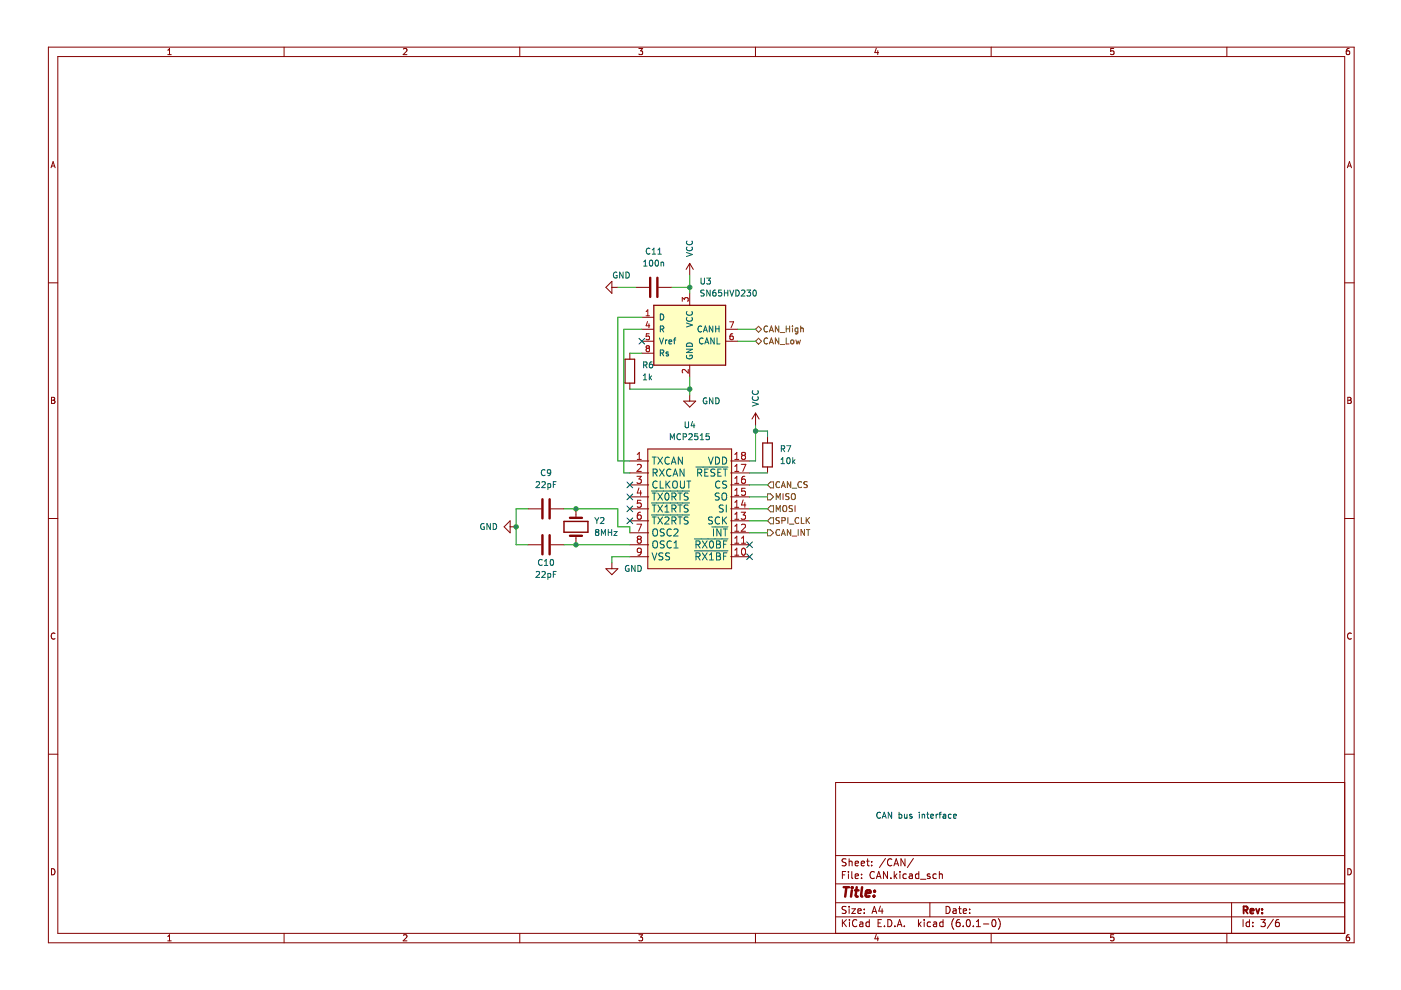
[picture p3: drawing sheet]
<svg xmlns="http://www.w3.org/2000/svg" width="297mm" height="210mm" viewBox="0 0 297 210" stroke-linecap="round" stroke-linejoin="round" font-family="sans-serif">
<path d="M.3 0h296.8v209.9h-296.8z" fill-rule="evenodd" fill="#fff" stroke="#fff" stroke-width=".21"/>
<g fill="none" stroke="#840000" stroke-width=".21">
<path d="M10.3 10h276.8v189.9h-276.8zM12.3 12h272.8v185.9h-272.8zM35.6 11.6h.7M35.6 10.7l.3-.4v1.3M60.2 10v2M85.5 10.4l.5-.1 .3 .4-.8 .9h.8M110.2 10v2M135.4 10.3h.9l-.5 .5 .4 .1v.6l-.2 .1-.6-.1M160.2 10v2M185.8 10.2l-.3 .9h.8M186.1 10.7v.9M210.1 10v2"/>
<path d="M236.1 10.3h-.6v.6l.6-.1v.7l-.1 .1-.5-.1M260.1 10v2M286 10.3h-.3l-.2 .3-.1 .7 .3 .3 .4-.1-.1-.7h-.3l-.3 .2M10.8 35.6l.5-1.3 .4 1.3M10.9 35.2h.7M285.7 35.6l.4-1.3 .4 1.3M285.8 35.2h.6M10.3 60h2M129.7 59.7v2.5l-1.2-1.3zM146.2 55.8l-.7 1.3M146.2 55.8v2.6M146.2 55.8l.8 1.3"/>
<path d="M285.1 60h2M129.7 60.9h1.3M133.5 74.9v1.3M134.8 60.9h2.8M136.1 67.3h2.5M136.1 69.8h2.5M136.1 72.3h2.5M136.1 74.9h2.5M139.6 60.9h2.8M146.2 62.2v2.5M146.2 77.4v2.6M153.8 69.8h2.6"/>
<path d="M153.8 72.3h2.6M10.9 84.2h.5l.2 .3-.2 .4 .2 .1 .1 .3-.3 .2h-.5zM10.9 84.9h.5M133.5 81.2v1.3M133.5 97.7h4M137.3 95.2h17.8v25.4h-17.8zM145 85h2.5l-1.3 1.3zM146.2 83.8v1.2M154.9 97.7h4M160.2 87.6v2.5M160.2 87.6l-.8 1.2M160.2 87.6l.8 1.2"/>
<path d="M162.7 92.7v1.2M162.7 99v1.3M285.8 84.2h.4l.2 .3-.2 .4 .2 .1 .1 .3-.2 .2h-.5zM285.8 84.9h.4M10.3 109.9h2M108.2 111.7h1.2M108.2 110.4v2.6l-1.3-1.3zM112 115.5h2.8M112 107.9h2.8M116.8 115.5h2.8M116.8 107.9h2.8M122.1 107.9v1.9"/>
<path d="M122.1 113.6v1.9M129.7 119.3v1.3M133.5 115.5h4M133.5 107.9h4M133.5 118h4M133.5 113h4M133.5 110.4h4M133.5 105.4h4M133.5 102.8h4M133.5 100.3h4M154.9 115.5h4M154.9 107.9h4"/>
<path d="M154.9 118h4M154.9 113h4M154.9 110.4h4M154.9 105.4h4M154.9 102.8h4M154.9 100.3h4M285.1 109.9h2M11.7 134.3a.58 .58 0 0 0-.9 .6 .58 .58 0 0 0 .9 .5M128.5 120.6h2.5l-1.3 1.3zM286.5 134.3a.58 .58 0 0 0-.8 .6 .58 .58 0 0 0 .8 .5M10.3 159.9h2M285.1 159.9h2"/>
<path d="M285.1 165.9h-107.9v32M10.9 184.2a.66 .66 0 0 1 .8 .6 .66 .66 0 0 1-.8 .7zM35.6 198.6l.3-.4v1.3M35.6 199.5h.7M60.2 197.9v2M85.5 198.3l.5-.1 .3 .4-.8 .9h.8M110.2 197.9v2M135.4 198.2h.9l-.5 .5 .4 .1v.6l-.2 .1-.6-.1M160.2 197.9v2M177.2 194.4h107.9M177.2 191.4h107.9M177.2 187.4h107.9"/>
<path d="M177.2 181.4h107.9M178.6 195v1.5M178.6 185.5h.5M178.8 195.6l.7 .9M179.3 184.8h-.7v1.5M179.4 192.2h-.6l-.2 .1v.4l.6 .3 .2 .4-.3 .3-.6-.1M179.4 182.2l-.6-.1-.2 .1v.5l.6 .2 .2 .4-.3 .3-.6-.1M179.5 195l-.9 .8M179.9 184.8v.1M179.9 185.3v1M180 182.1v1.5M180 192.2v.1"/>
<path d="M180 192.7v1M180 182.7l.2-.1 .4 .1 .1 .9M180.1 195v.1M180.1 195.5v1M180.6 192.7h.8l-.8 1h.8M180.6 184.8v1.3l.2 .2M181.3 185.8l.7-.2v-.2l-.5-.1-.2 .2 .1 .7h.6M181.3 183.1l.7-.2v-.2l-.5-.1-.2 .2 .1 .7h.6M181.7 195.1a.71 .71 0 0 0-1 .5 .71 .71 0 0 0 .7 .9l.3-.2M181.9 193.2l.7-.2-.1-.3h-.4l-.2 .2 .1 .7h.5M182.3 195.5h.6l.1 1M182.6 183.1l.7-.2-.1-.2-.4-.1-.2 .2 .1 .7h.5"/>
<path d="M182.7 186.1v.2M182.7 185.4v.1M183 195.8l-.5 .1-.3 .2 .3 .4 .5-.1M183.2 193.5v.2M183.2 192.7v.2M183.7 182.6h.6M184 182.1v1.3l.3 .2M184.3 195.5h-.4l-.3 .3 .1 .6h.6M184.3 195v1.5M184.8 183.4v.2M184.8 182.7v.1M184.9 193.7l.5-1.5 .5 1.5"/>
<path d="M185 193.2h.7M185.4 184.9a.71 .71 0 0 0-1 .5 .71 .71 0 0 0 .7 .9l.3-.2M185.8 198.1l-.3 .9h.8M185.8 186.3l.5-1.5 .5 1.5M186 185.9h.7M186.1 198.6v.9M186.2 195.7h.5M186.7 192.1l-.4 1.1h.9M186.9 195h-.7v1.5h.7M187 192.7v1M187.5 196.3v.2M187.7 182l-1.2 1.9"/>
<path d="M188.2 184.8v1.5l-.9-1.5v1.5M188.2 195a.76 .76 0 0 1 .9 .7 .76 .76 0 0 1-.9 .8zM188.9 186.1v.2M189.1 182.2a.71 .71 0 0 0-1 .5 .71 .71 0 0 0 .7 .9l.3-.2M189.5 183.6l.5-1.5 .5 1.5M189.6 184.8v1.5M189.7 183.2h.7M189.7 196.3v.2M189.7 185.7l.5 .6M190.2 185.3l-.6 .6M190.2 196.5l.5-1.5 .5 1.5M190.4 196h.7"/>
<path d="M190.8 184.8v.1M190.8 185.3v1M191.7 196.3v.2M191.9 182.1v1.5l-.9-1.5v1.5M192.2 185.4l-.5-.1-.3 .3 .2 .6h.6M192.8 185.4h.6v.9M193.4 185.6l-.5 .1-.2 .2 .2 .4 .5-.1M193.7 182l-1.3 1.9M194.7 195v1.5M194.8 185.4l-.4-.1-.3 .3 .1 .6h.6M194.8 184.8v1.5M194.9 195.9l.4 .6"/>
<path d="M195.2 186.4h1.1M195.3 195.5l-.6 .5M195.9 195v.1M195.9 195.5v1M197.2 191.4v3M197.2 185.4l-.4-.1-.2 .2 .1 .2 .5 .2v.3h-.6M197.3 195.5h-.4l-.3 .3 .1 .6h.6M197.9 195.5h.6l.1 1M198.5 185.4l-.4-.1-.3 .3 .1 .6h.6M198.6 195.8l-.5 .1-.2 .2 .2 .4 .5-.1M199.2 185.4l.2-.1 .3 .1 .1 .9M199.2 184.8v1.5"/>
<path d="M199.9 195.5h-.4l-.3 .3 .2 .6h.5M199.9 195v1.5M200.6 192.2a.76 .76 0 0 1 .9 .7 .76 .76 0 0 1-.9 .8zM202.1 192.7h.6v1M202.2 194.8a1.72 1.72 0 0 0 0 2.2M202.7 193l-.5 .1-.2 .2 .2 .4 .5-.1M203.2 192.7h.6M203.4 192.2v1.3l.4 .2M203.4 195h-.4a1.01 1.01 0 0 0 0 1.5l.5-.2 .1-.5-.3-.3-.4 .1-.2 .2M204.2 193.2l.7-.2v-.3h-.5l-.2 .2 .1 .7h.6M204.2 196.3v.2M205 195.1l.2-.1a.8 .8 0 0 1 .5 .7 .8 .8 0 0 1-.5 .8l-.3-.6z"/>
<path d="M205.6 193.5v.2M205.6 192.7v.2M206.4 196.3v.2M207 196.5h.9M207 195.4l.4-.4v1.5M208.5 195.9h1.2M210.1 197.9v2M210.4 195.1l.3-.1a.8 .8 0 0 1 .5 .7 .8 .8 0 0 1-.5 .8l-.4-.6zM211.7 194.8a1.72 1.72 0 0 1 0 2.2M236.1 198.2h-.6v.6l.6-.1v.7l-.1 .1-.5-.1M260.1 197.9v2M261.1 191.4v6.5"/>
<path d="M263.6 195v1.5M264.9 195.5h-.4l-.3 .3 .1 .6h.6M264.9 195v1.5M265.6 196.3v.2M265.6 195.5v.2M267.3 195h1l-.5 .5 .4 .2v.6l-.2 .2-.7-.2M270 194.9l-1.3 1.9M271.1 195h-.4a1.01 1.01 0 0 0 0 1.5l.5-.2 .1-.5-.3-.3-.5 .1-.1 .2M285.8 184.2a.66 .66 0 0 1 .7 .6 .66 .66 0 0 1-.7 .7zM286 198.2h-.3l-.2 .3-.1 .7 .3 .3 .4-.1-.1-.7h-.3l-.3 .2"/>
</g>
<path d="M263.7 193l.7-.1 .1-.2v-.4l-.8-.1v1.5M264 193l.5 .7M265.1 193.2l.7-.2-.1-.3h-.4l-.2 .2 .1 .7h.5M266.3 192.7l.4 1 .3-1M267.6 193.5v.2M267.6 192.7v.2" fill="none" stroke="#840000" stroke-width=".39"/>
<path d="M178.9 188.1h1.1M179.4 188.1l-.2 2M180.6 188.8l-.2 1.3M180.7 188.1v.2M181.3 188.8h.7M181.6 188.1l-.2 1.7 .1 .2 .4 .1M182.8 188.1l-.2 1.7 .2 .3M183.6 189.4l.9-.2v-.3l-.6-.1-.3 .3v.9h.8M185.3 189.9v.2M185.4 188.9v.2" fill="none" stroke="#840000" stroke-width=".52"/>
<path d="M137.9 58.9v4.1M139.4 58.9v4.1M115 105.9v4M115 113.5v4M116.5 105.9v4M116.5 113.5v4M120.8 113.6h2.6M120.8 109.8h2.6" fill="none" stroke="#840000" stroke-width=".51"/>
<g fill="none" stroke="#006464" stroke-width=".21">
<path d="M130.8 57.8a.58 .58 0 0 0-.8 .5 .58 .58 0 0 0 .8 .5v-.4h-.2M132.1 57.7v1.3l-.7-1.3v1.3M132.7 57.7a.64 .64 0 0 1 .7 .6 .64 .64 0 0 1-.7 .7zM136.5 56.4h.7M136.5 55.5l.3-.3v1.2M137.8 52.7a.56 .56 0 0 0-.8 .5 .56 .56 0 0 0 .8 .6M137.8 55.3l.2-.1a.68 .68 0 0 1 .4 .6 .68 .68 0 0 1-.4 .6l-.3-.5zM138.3 53.9h.7M138.3 53l.3-.4v1.3M139 55.3l.2-.1a.68 .68 0 0 1 .4 .6 .68 .68 0 0 1-.4 .6l-.3-.5zM139.5 53.9h.7M139.5 53l.4-.4v1.3"/>
<path d="M140.2 55.6v.8M140.2 55.7l.4-.1 .1 .8M145.5 53.5l1.3 .5-1.3 .4M145.7 52.4a.56 .56 0 0 0 .5 .8 .56 .56 0 0 0 .5-.8M145.7 51.1a.56 .56 0 0 0 .5 .8 .56 .56 0 0 0 .5-.8M148.6 59v1l.3 .2h.2l.3-.2v-1M149.8 59h.8l-.4 .4 .4 .2v.5l-.2 .1-.6-.1M136.4 79.6l.4-.3v1.2M136.5 77.4l.6-.1v-.4l-.6-.2v1.3M136.8 77.4l.4 .6M137.7 79.3v1.2M138.2 79.7l-.5 .5"/>
<path d="M138.3 76.7l-.4 .1-.2 .2v.8l.2 .2 .4-.1v-.6l-.4-.1-.2 .3M139.8 71.7l.5 1.2 .4-1.2M140 66.6a.64 .64 0 0 1 .7 .6 .64 .64 0 0 1-.7 .6zM140 69.8l.6-.1 .1-.5-.7-.1v1.3M140 74.9l.6-.1 .1-.5-.7-.1v1.3M140.3 69.8l.4 .6M140.3 74.9l.4 .6M141.1 72.1v.8M141.5 72.1l-.4 .2M141.7 74.7l-.3-.1-.2 .2 .1 .2 .4 .1v.3h-.5M141.8 72.5l.6-.1v-.3h-.4l-.2 .2 .1 .6h.5M142.8 72.1h.5"/>
<path d="M143.3 71.7l-.3 .1v1.1M145.5 74h1.3l-1.3 .8h1.3M145.5 68.5l1.3 .4-1.3 .4M145.6 75.4a.58 .58 0 0 0 .6 .7 .58 .58 0 0 0 .5-.8h-.4v.2M145.7 66.1a.56 .56 0 0 0 .5 .8 .56 .56 0 0 0 .5-.8M145.7 67.3a.56 .56 0 0 0 .5 .8 .56 .56 0 0 0 .5-.8M145.7 72.8a.66 .66 0 0 1 .8 0 .66 .66 0 0 1 .3 .6h-1.3zM148.8 69.2a.56 .56 0 0 0-.8 .6 .56 .56 0 0 0 .8 .5M149.1 71.8a.56 .56 0 0 0-.8 .5 .56 .56 0 0 0 .8 .5M149.1 70.4l.5-1.3 .4 1.3M149.3 70h.6M149.3 61.6l-.5-.1-.2 .2 .1 .3 .5 .3v.3l-.6 .1"/>
<path d="M149.4 72.9l.5-1.2 .4 1.2M149.6 72.6h.6M150.6 61.5v1.3l-.8-1.3v1.3M151.1 69.1v1.3l-.7-1.3v1.3M151.4 71.7v1.2l-.7-1.2v1.2M151.7 61.5l-.3 .1-.2 .2-.1 .7 .3 .3 .4-.2-.1-.6h-.3l-.3 .2M151.7 69.1v1.3M151.7 69.7h.8M152 71.7v1.2h.6M152.5 69.1v1.3M153 61.5h-.6l-.1 .6 .6-.1 .1 .6-.2 .2-.5-.2M153.6 61.5v1.3"/>
<path d="M153.6 62.1h.7M154.3 61.5v1.3M154.7 61.5l.5 1.3 .4-1.3M156 61.5a.64 .64 0 0 1 .7 .6 .64 .64 0 0 1-.7 .7zM157.2 61.6l.5-.1 .2 .4-.7 .9h.7M158.4 61.5h.7l-.4 .5 .4 .1v.5l-.2 .2-.5-.2M159.8 61.6l.1-.1a.68 .68 0 0 1 .5 .6 .68 .68 0 0 1-.5 .7l-.3-.5zM115.6 99.7a.56 .56 0 0 0-.8 .5 .56 .56 0 0 0 .8 .5M136.4 80.5h.7M137.8 80.1l.4 .4M138.3 96.9h.8M138.7 96.9v1.5"/>
<path d="M139.5 96.9l1 1.5M139.8 99.5l1 1.5M140.5 96.9l-1 1.5M140.8 99.5l-1 1.5M141.9 97.1a.71 .71 0 0 0-1 .5 .71 .71 0 0 0 .7 .8l.3-.1M142.1 93.2v-1.2l.4 .9 .5-.9v1.2M142.3 99.6a.71 .71 0 0 0-1 .5 .71 .71 0 0 0 .7 .9l.3-.2M142.3 98.4l.5-1.5 .5 1.5M142.5 98h.7M144.3 92.1a.56 .56 0 0 0-.8 .5 .56 .56 0 0 0 .8 .5M144.7 96.9v1.5l-.9-1.5v1.5M144.8 92.6h.6l.1-.5-.7-.1v1.2"/>
<path d="M145 99.5v1.5l-.8-1.5v1.5M145.3 89.4v1.1l.2 .2h.2l.3-.2v-1.1M146.1 92.1l.4-.1 .3 .3-.8 .9h.8M146.8 89.4l-.3 .9h.8M147.1 89.8v.9M147.6 99h6.7M147.9 92h-.6v.6l.6-.1v.6l-.2 .1-.4-.1M148.5 92.3l.3-.3v1.2M148.5 93.2h.7M149.8 84.4a.58 .58 0 0 0-.7 .6 .58 .58 0 0 0 .8 .5v-.4h-.3M150.1 99.5h-.7v1.5h.7M150.2 96.9l.5 1.5 .5-1.5"/>
<path d="M150.3 92h-.6v.6l.6-.1v.6l-.1 .1-.5-.1M151.1 84.3v1.3l-.7-1.3v1.3M151.6 99.5h-.6l-.3 .2 .1 .4 .7 .3v.4l-.2 .2-.6-.1M151.7 96.9a.76 .76 0 0 1 .9 .8 .76 .76 0 0 1-.9 .7zM151.8 84.3a.64 .64 0 0 1 .7 .7 .64 .64 0 0 1-.7 .6zM152.9 99.5h-.7v1.5h.7M153.2 96.9a.76 .76 0 0 1 .9 .8 .76 .76 0 0 1-.9 .7zM153.3 99.5h.9M153.8 99.5v1.5M159.5 85.3l1.3 .4-1.3 .4M159.6 84.1a.56 .56 0 0 0 .5 .8 .56 .56 0 0 0 .5-.8M159.6 82.8a.56 .56 0 0 0 .5 .8 .56 .56 0 0 0 .5-.8"/>
<path d="M165.6 98.3h.7M165.6 97.4l.4-.4v1.3M165.7 95.2l.6-.1v-.5l-.6-.1v1.3M166 95.2l.4 .6M166.8 94.5h.8l-.5 1.3M166.9 97.2l.2-.2a.68 .68 0 0 1 .4 .7 .68 .68 0 0 1-.4 .6l-.3-.5zM168.1 97v1.3M168.2 97.8l.4 .5M168.6 97.5l-.5 .4M102.6 111.1a.58 .58 0 0 0-.7 .5 .58 .58 0 0 0 .8 .6v-.5h-.2M104 111v1.3l-.8-1.3v1.3M104.6 111a.64 .64 0 0 1 .7 .6 .64 .64 0 0 1-.7 .7z"/>
<path d="M113.7 102.2l.5-.1 .2 .4-.8 .9h.8M114.9 102.2l.5-.1 .2 .4-.8 .9h.8M115 118.7a.56 .56 0 0 0-.8 .6 .56 .56 0 0 0 .8 .5M115.4 119.9h.8M115.4 119l.4-.4v1.3M116.2 102.6l.3-.1 .3 .3-.2 .5h-.4M116.2 102.5v1.3M116.8 100.1l-.3 .3-.3-.1-.1-.6 .4-.1 .3 .2-.1 .7-.2 .3h-.3M116.8 118.7l.1-.1a.68 .68 0 0 1 .5 .7 .68 .68 0 0 1-.5 .6l-.3-.5zM117.3 102.7h.4M117.9 102.1h-.6v1.3M126.1 109.7l.4 .7"/>
<path d="M126.5 112.8l-.3-.2 .3-.3h.2l.3 .2-.3 .3M126.5 112.8l-.3 .3v.2l.3 .2h.2l.3-.2v-.2l-.3-.3M126.5 112.8h.2M126.5 110.4v.6M127 109.7l-.5 .7M127.3 109.9l.5-.2 .3 .4-.8 .9h.8M127.5 113.5v-1.2l.4 .9 .5-.9v1.2M129 112.3v1.2M129 112.9h.7M129.7 112.3v1.2M130.2 112.7h.6l-.6 .8h.6M133.3 119.9a.58 .58 0 0 0-.7 .6 .58 .58 0 0 0 .8 .5v-.4h-.3"/>
<path d="M134.6 119.9v1.3l-.7-1.3v1.3M135.3 119.9a.64 .64 0 0 1 .7 .6 .64 .64 0 0 1-.7 .7zM138.1 104.1h8.1M138.1 106.6h8.1M138.1 109.2h8.1M138.3 109.6h.8M138.3 107.1h.8M138.3 104.5h.8M138.3 117.2l.5 1.5 .5-1.5M138.5 112.4l.3-.3a.5 .5 0 0 1 .6 .5v.5a.5 .5 0 0 1-.5 .6 .5 .5 0 0 1-.5-.6zM138.5 114.9l.3-.2a.5 .5 0 0 1 .6 .5v.5a.5 .5 0 0 1-.5 .5 .5 .5 0 0 1-.5-.5zM138.5 100.2h.7l.1-.2v-.4l-.8-.1v1.5"/>
<path d="M138.7 104.5v1.5M138.7 107.1v1.5M138.7 109.6v1.5M138.8 100.2l.5 .8M139.3 102.1a.71 .71 0 0 0-1 .5 .71 .71 0 0 0 .7 .9l.3-.2M139.5 104.5l1 1.5M139.5 107.1l1 1.5M139.5 109.6l1 1.5M140 102v1.5h.7M140.5 104.5l-1 1.5M140.5 107.1l-1 1.5M140.5 109.6l-1 1.5"/>
<path d="M140.5 117.3l-.5-.1-.3 .3 .1 .4 .7 .3v.4l-.2 .1-.6-.1M140.8 114.8l-.5-.1-.3 .1v.5l.7 .2 .1 .4-.3 .3-.5-.1M140.8 112.2l-.5-.1-.3 .2v.4l.7 .3 .1 .4-.3 .2h-.5M141 109.8l.5-.2 .3 .4-.9 1.1h.9M141 108.6h.8M141 107.5l.4-.4v1.5M141.1 104.7l.2-.2a.8 .8 0 0 1 .5 .8 .8 .8 0 0 1-.5 .7l-.3-.5zM141.2 102v1.5M141.4 102.6l.6 .9M142 117.3l-.6-.1-.2 .2v.4l.6 .3 .2 .3-.3 .3-.6-.1M142 102l-.8 .8M142.3 114.8a.71 .71 0 0 0-1 .5 .71 .71 0 0 0 .7 .9l.3-.2"/>
<path d="M142.3 112.3a.71 .71 0 0 0-1 .5 .71 .71 0 0 0 .7 .8l.3-.1M142.5 105.3l.7-.1 .1-.2v-.3l-.8-.2v1.5M142.5 110.4l.7-.1 .1-.2v-.3l-.8-.2v1.5M142.5 107.9l.7-.1 .1-.2v-.4l-.8-.1v1.5M142.7 102.2l.3-.2a.5 .5 0 0 1 .6 .5v.5a.5 .5 0 0 1-.5 .5 .5 .5 0 0 1-.5-.5zM142.7 101l.5-1.5 .5 1.5M142.8 100.5h.7M142.8 105.3l.5 .7M142.8 107.9l.5 .7M142.8 110.4l.5 .7M142.9 116.2h.9M142.9 112.3l.6-.2 .3 .5-1 1h1"/>
<path d="M142.9 115.1l.4-.4v1.5M143.8 109.6h.8M143.8 107.1h.8M143.8 104.5h.8M144.2 104.5v1.5M144.2 107.1v1.5M144.2 109.6v1.5M144.3 102v1.2l.2 .3h.3l.3-.3v-1.2M145.6 102h.9M145.9 109.7l-.6-.1-.2 .2v.4l.7 .3 .1 .3-.3 .3-.6-.1M145.9 104.6l-.6-.1-.2 .2v.4l.7 .3 .1 .3-.3 .3h-.6M145.9 107.1h-.6l-.2 .1v.4l.7 .3 .1 .4-.3 .3-.6-.1"/>
<path d="M146 102v1.5M147.2 116.8h7.1M147.2 114.3h7.1M147.6 115.5l.7-.1 .1-.2v-.4l-.8-.1v1.5M147.6 118l.7-.1 .1-.2v-.3l-.8-.2v1.5M147.9 118l.5 .7M147.9 115.5l.5 .7M147.9 100.2h.7l.2-.2-.1-.4-.8-.1v1.5M148.3 100.2l.5 .8M148.9 117.2l1 1.5M148.9 114.7l1 1.5M149.4 100.2h.5"/>
<path d="M149.9 117.2l-1 1.5M149.9 114.7l-1 1.5M150.4 118.7h.9M150.4 117.7l.4-.5v1.5M150.6 114.8l.2-.1a.8 .8 0 0 1 .5 .7 .8 .8 0 0 1-.5 .8l-.4-.6zM150.9 111.7h3.4M151.1 109.7l-.6-.1-.2 .2v.4l.6 .3 .2 .3-.3 .3-.6-.1M151.3 112.1v1.5M151.9 117.2h.5l.3 .3-.3 .4 .3 .2 .1 .3-.3 .3h-.6zM151.9 114.7h.5l.3 .3-.3 .4 .3 .1 .1 .4-.3 .3h-.6zM151.9 117.9h.5M151.9 115.4h.5"/>
<path d="M152.2 100.2h.5M152.5 104.6l-.6-.1-.3 .3 .2 .4 .6 .3v.4l-.2 .1h-.6M152.6 109.8a.71 .71 0 0 0-1 .4 .71 .71 0 0 0 .7 .9l.3-.1M152.6 102.1a.71 .71 0 0 0-1 .5 .71 .71 0 0 0 .7 .9l.3-.2M152.8 112.1v1.5l-.8-1.5v1.5M153.1 104.7l.3-.2a.5 .5 0 0 1 .7 .5v.5a.5 .5 0 0 1-.5 .5 .5 .5 0 0 1-.5-.5zM153.2 109.6v1.5M153.3 107.1h-.5l-.2 .1v.4l.6 .3 .1 .4-.2 .3-.6-.1M153.3 112.1h.9M153.4 117.9h.5M153.4 115.4h.5M153.4 110.2l.7 .9"/>
<path d="M153.8 112.1v1.5M154 107.1v1.5M154.1 109.6l-.9 .9M154.1 102.1l-.6-.1-.2 .1v.5l.6 .2 .2 .4-.3 .3-.6-.1M154.1 117.2h-.7v1.5M154.1 114.7h-.7v1.5M113.7 121.3l.5-.1 .2 .3-.8 .9h.8M114.9 121.3l.5-.1 .2 .3-.8 .9h.8M116.2 121.6h.3l.3 .2-.2 .6h-.4M116.2 121.6v1.2M117.3 121.8h.4M117.9 121.2h-.6v1.2"/>
</g>
<path d="M119.6 110.6h5.1v2.2h-5.1z" fill="none" stroke="#840000" stroke-width=".3"/>
<path d="M132.5 76.2h2.1v5h-2.1zM138.6 64.7h15.2v12.7h-15.2zM161.7 93.9h2v5.1h-2z" fill="none" stroke="#840000" stroke-width=".25"/>
<path d="M138.6 64.7h15.2v12.7h-15.2z" fill-rule="evenodd" fill="#ffffc2" stroke="#ffffc2" stroke-width=".25"/>
<g fill="none" stroke="#a90000" stroke-width=".21">
<path d="M137 67h.7M137 66.1l.3-.4v1.3M137.2 73.8l-.2-.2 .2-.3h.3l.2 .2-.2 .3M137.2 73.8l-.2 .3v.2l.2 .3h.3l.2-.3-.1-.3-.1-.2M137.2 73.8h.3M137.3 68.2l-.3 .9h.8M137.6 68.7v.8M137.6 70.8h-.6v.6l.6-.1v.6l-.1 .1-.5-.1M144.6 63.9v-.8l.5 .4 .2-.3h.5l.1 .1-.1 .6M145.9 78.3v.8l-.9-.8-.4 .3 .2 .5M154.7 68.2h.8l-.5 1.3M155.4 70.8h-.4l-.2 .3v.7l.2 .2 .4-.1v-.6l-.4-.1-.2 .3"/>
<path d="M135.1 97.4h.9M135.1 96.3l.4-.4v1.5M135.1 98.6l.6-.1 .3 .4-1 1h1M155.8 97.4h.8M155.8 96.3l.4-.4v1.5M155.8 98.9l.4-.4v1.4M155.8 99.9h.8M157.1 98.5h1l-.6 1.4M157.5 96.6l-.3 .2v.3l.3 .3h.3l.3-.3-.1-.4-.2-.1M157.5 96.6l-.3-.3 .3-.4h.3l.3 .3-.3 .4M157.5 96.6h.3M135 111.1h1l-.6 1.5"/>
<path d="M135 101h1l-.5 .6 .4 .1v.6l-.2 .2-.7-.2M135.4 114.3l-.3 .3 .1 .4 .2 .2h.3l.3-.3-.1-.4-.2-.2M135.4 114.3l-.3-.3 .3-.3h.3l.3 .3-.3 .3M135.4 114.3h.3M135.5 103.5l-.4 1h.9M135.8 108.6l-.4 .1a1.01 1.01 0 0 0 0 1.4l.5-.1 .1-.5-.3-.3h-.4l-.2 .3M135.8 104v1M135.9 106.1h-.7l-.1 .7 .2-.2 .5 .1 .2 .2-.1 .5-.2 .2-.6-.2M136 116.9l-.3 .2h-.3l-.3-.2v-.4l.3-.3h.3l.3 .3a1 1 0 0 1-.5 1.2h-.2M155.8 117.7h.8M155.8 101.4l.4-.4v1.5M155.8 104l.4-.5v1.5"/>
<path d="M155.8 106.5l.4-.4v1.5M155.8 109l.4-.4v1.5M155.8 111.6l.4-.5v1.5M155.8 114.1l.4-.4v1.5M155.8 116.6l.4-.4v1.5M155.8 115.2h.8M155.8 112.6h.8M155.8 110.1h.8M155.8 107.6h.8M155.8 105h.8M155.8 102.5h.8M157.1 108.6h1l-.5 .6 .4 .1v.7l-.2 .1-.7-.1"/>
<path d="M157.2 111.3l.6-.2 .3 .5-1 1h1M157.2 115.2h.9M157.2 114.1l.4-.4v1.5M157.4 116.4l.2-.2a.8 .8 0 0 1 .5 .8 .8 .8 0 0 1-.5 .7l-.4-.6zM157.6 106l-.4 1.1h.9M157.9 101l-.4 .1a1.01 1.01 0 0 0 0 1.4l.5-.2 .1-.5-.3-.2h-.4l-.2 .2M157.9 106.6v1M158 103.5h-.7l-.1 .7 .2-.1 .5 .1 .2 .2-.1 .5-.2 .1-.6-.1"/>
</g>
<path d="M137.3 95.2h17.8v25.4h-17.8z" fill-rule="evenodd" fill="#ffffc2" stroke="#ffffc2" stroke-width=".21"/>
<g fill="none" stroke="#725600" stroke-width=".21">
<path d="M160.2 69.8l.6-.6 .7 .6-.7 .6zM160.2 72.3l.6-.6 .7 .6-.7 .7zM162.8 69.2a.56 .56 0 0 0-.8 .6 .56 .56 0 0 0 .8 .5M162.8 71.8a.56 .56 0 0 0-.8 .5 .56 .56 0 0 0 .8 .5M163.1 70.4l.4-1.3 .5 1.3M163.1 72.9l.4-1.2 .5 1.2M163.2 70h.6M163.2 72.6h.6M165.1 69.1v1.3l-.7-1.3v1.3M165.1 71.7v1.2l-.7-1.2v1.2M165.4 70.5h1M165.4 73h1"/>
<path d="M166.7 69.1v1.3M166.7 71.7v1.2h.6M166.7 69.7h.7M167.4 69.1v1.3M167.7 72.2l.2-.1 .4 .1-.1 .7-.5-.1zM168 69.1v.1M168 69.5v.9M168.7 72.1l.3 .8 .2-.6 .3 .6 .2-.8M169.2 69.6l-.4-.1-.2 .3 .1 .5h.5M169.2 69.5v1.1l-.3 .2-.3-.1M169.8 69.7l.5-.1v.8M169.8 69.1v1.3"/>
<path d="M162.7 102.8l.7-.6h.6v1.2h-.6zM162.7 107.9l.7-.6h.6v1.2h-.6zM162.7 112.3h.7l.6 .7-.6 .6h-.7zM162.7 104.7h.7l.6 .7-.6 .6h-.7zM163.4 109.8h.6v1.3h-.6l-.7-.7zM164.6 105.9v-1.2l.4 .9 .4-.9v1.2M164.6 108.5v-1.3l.4 .9 .4-.9v1.3M165.2 109.8l-.6 .1v.3l.5 .3 .1 .3-.2 .2-.5-.1M165.3 102.2a.56 .56 0 0 0-.8 .6 .56 .56 0 0 0 .8 .5M165.3 112.4a.56 .56 0 0 0-.8 .5 .56 .56 0 0 0 .8 .5M165.7 113.5l.4-1.2 .4 1.2M165.7 103.4l.4-1.3 .4 1.3"/>
<path d="M165.8 110.4l.6-.1v-.4l-.6-.2v1.3M165.8 113.2h.6M165.8 103h.6M166 104.7v1.2M166 107.4l.3-.2a.43 .43 0 0 1 .5 .4v.4a.42 .42 0 0 1-.4 .5 .42 .42 0 0 1-.4-.5zM167.1 109.7v1.3M167.3 104.7l-.7 .1v.3l.6 .3 .1 .3-.2 .2h-.5M167.4 111.1h.9M167.7 102.1v1.3l-.8-1.3v1.3M167.7 112.3v1.2l-.8-1.2v1.2M167.8 104.8l.3-.1a.43 .43 0 0 1 .5 .4v.4a.42 .42 0 0 1-.4 .4 .42 .42 0 0 1-.4-.4zM168 113.7h.9"/>
<path d="M168 103.5h.9M168 107.3h-.6v.4l.5 .2 .1 .3-.2 .3-.5-.1M168.6 107.2v1.3M169.2 112.3v1.2M169.3 109.9a.56 .56 0 0 0-.7 .5 .56 .56 0 0 0 .7 .5M169.9 109.7v1.3h.6M170 102.2a.56 .56 0 0 0-.8 .6 .56 .56 0 0 0 .8 .5M170.6 112.3v1.2l-.8-1.2v1.2M170.9 109.7v1.3M171 112.3h.7M171.1 110.3l.5 .7M171.2 102.2l-.5-.1-.3 .3 .2 .3 .5 .2v.4h-.7"/>
<path d="M171.3 112.3v1.2M171.6 109.7l-.7 .8"/>
</g>
<g fill="none" stroke="#0000c2" stroke-width=".21">
<path d="M186.7 172.3a.56 .56 0 0 0-.8 .5 .56 .56 0 0 0 .8 .6M187 173.5l.5-1.3 .4 1.3M187.2 173.1h.6M189 172.2v1.3l-.7-1.3v1.3M190.6 172.7l.4-.1 .2 .3-.1 .5h-.5M190.6 172.2v1.3M191.8 172.6v.8h.5M192.3 172.6v.9M193.3 172.7l-.3-.1-.1 .2v.2l.4 .1v.3h-.4M194.9 172.2v.1M194.9 172.6v.9M195.5 172.8l.5-.1 .1 .8"/>
<path d="M195.5 172.6v.9M196.5 172.6h.5M196.7 172.2v1.1l.3 .2M197.3 173.1l.6-.2v-.2l-.4-.1-.2 .2 .1 .6h.5M198.5 172.6v.9M198.8 172.6l-.3 .3M199.1 172.6h.5M199.6 172.2l-.3 .2v1.1M200 172.7h.5v.8M200.5 172.9l-.6 .3 .2 .3 .4-.1M201.7 172.7l-.4-.1-.2 .3 .1 .5h.5M202.2 173.1l.6-.2-.1-.2-.4-.1-.1 .2v.6h.5"/>
</g>
<g fill="none" stroke="#009600" stroke-width=".21">
<path d="M146.2 58.4v3.8M131 60.9h3.8M133.5 74.9h2.6M136.1 69.8h-3.8v30.5h1.2M136.1 67.3h-5.1v30.4h2.5M142.4 60.9h3.8M146.2 80v3.8M156.4 72.3h3.8M156.4 69.8h3.8M133.5 82.5h12.7M160.2 91.4h2.5v1.3M160.2 90.1v7.6h-1.3"/>
<path d="M112 107.9h-2.6v7.6h2.6M119.6 107.9h11.4v3.8h2.5v1.3M119.6 115.5h13.9M133.5 118h-3.8v1.3M158.9 105.4h3.8M158.9 107.9h3.8M158.9 110.4h3.8M158.9 102.8h3.8M158.9 100.3h3.8M158.9 113h3.8"/>
</g>
<g fill="none" stroke="#000084" stroke-width=".21">
<path d="M135.5 71.7l1.2 1.3M136.7 71.7l-1.2 1.3M132.9 104.7l1.2 1.3M132.9 107.3l1.2 1.2M132.9 102.2l1.2 1.2M132.9 109.8l1.2 1.2M134.1 104.7l-1.2 1.3M134.1 107.3l-1.2 1.2M134.1 102.2l-1.2 1.2M134.1 109.8l-1.2 1.2M158.3 114.9l1.2 1.2M158.3 117.4l1.2 1.3"/>
<path d="M159.5 114.9l-1.2 1.2M159.5 117.4l-1.2 1.3"/>
</g>
<g fill="#009600" stroke="#009600" stroke-width=".21">
<circle cx="146.2" cy="82.5" r=".46"/>
<circle cx="146.2" cy="60.9" r=".46"/>
<circle cx="160.2" cy="91.4" r=".46"/>
<circle cx="122.1" cy="107.9" r=".46"/>
<circle cx="122.1" cy="115.5" r=".46"/>
<circle cx="109.4" cy="111.7" r=".46"/>
</g>
</svg>
